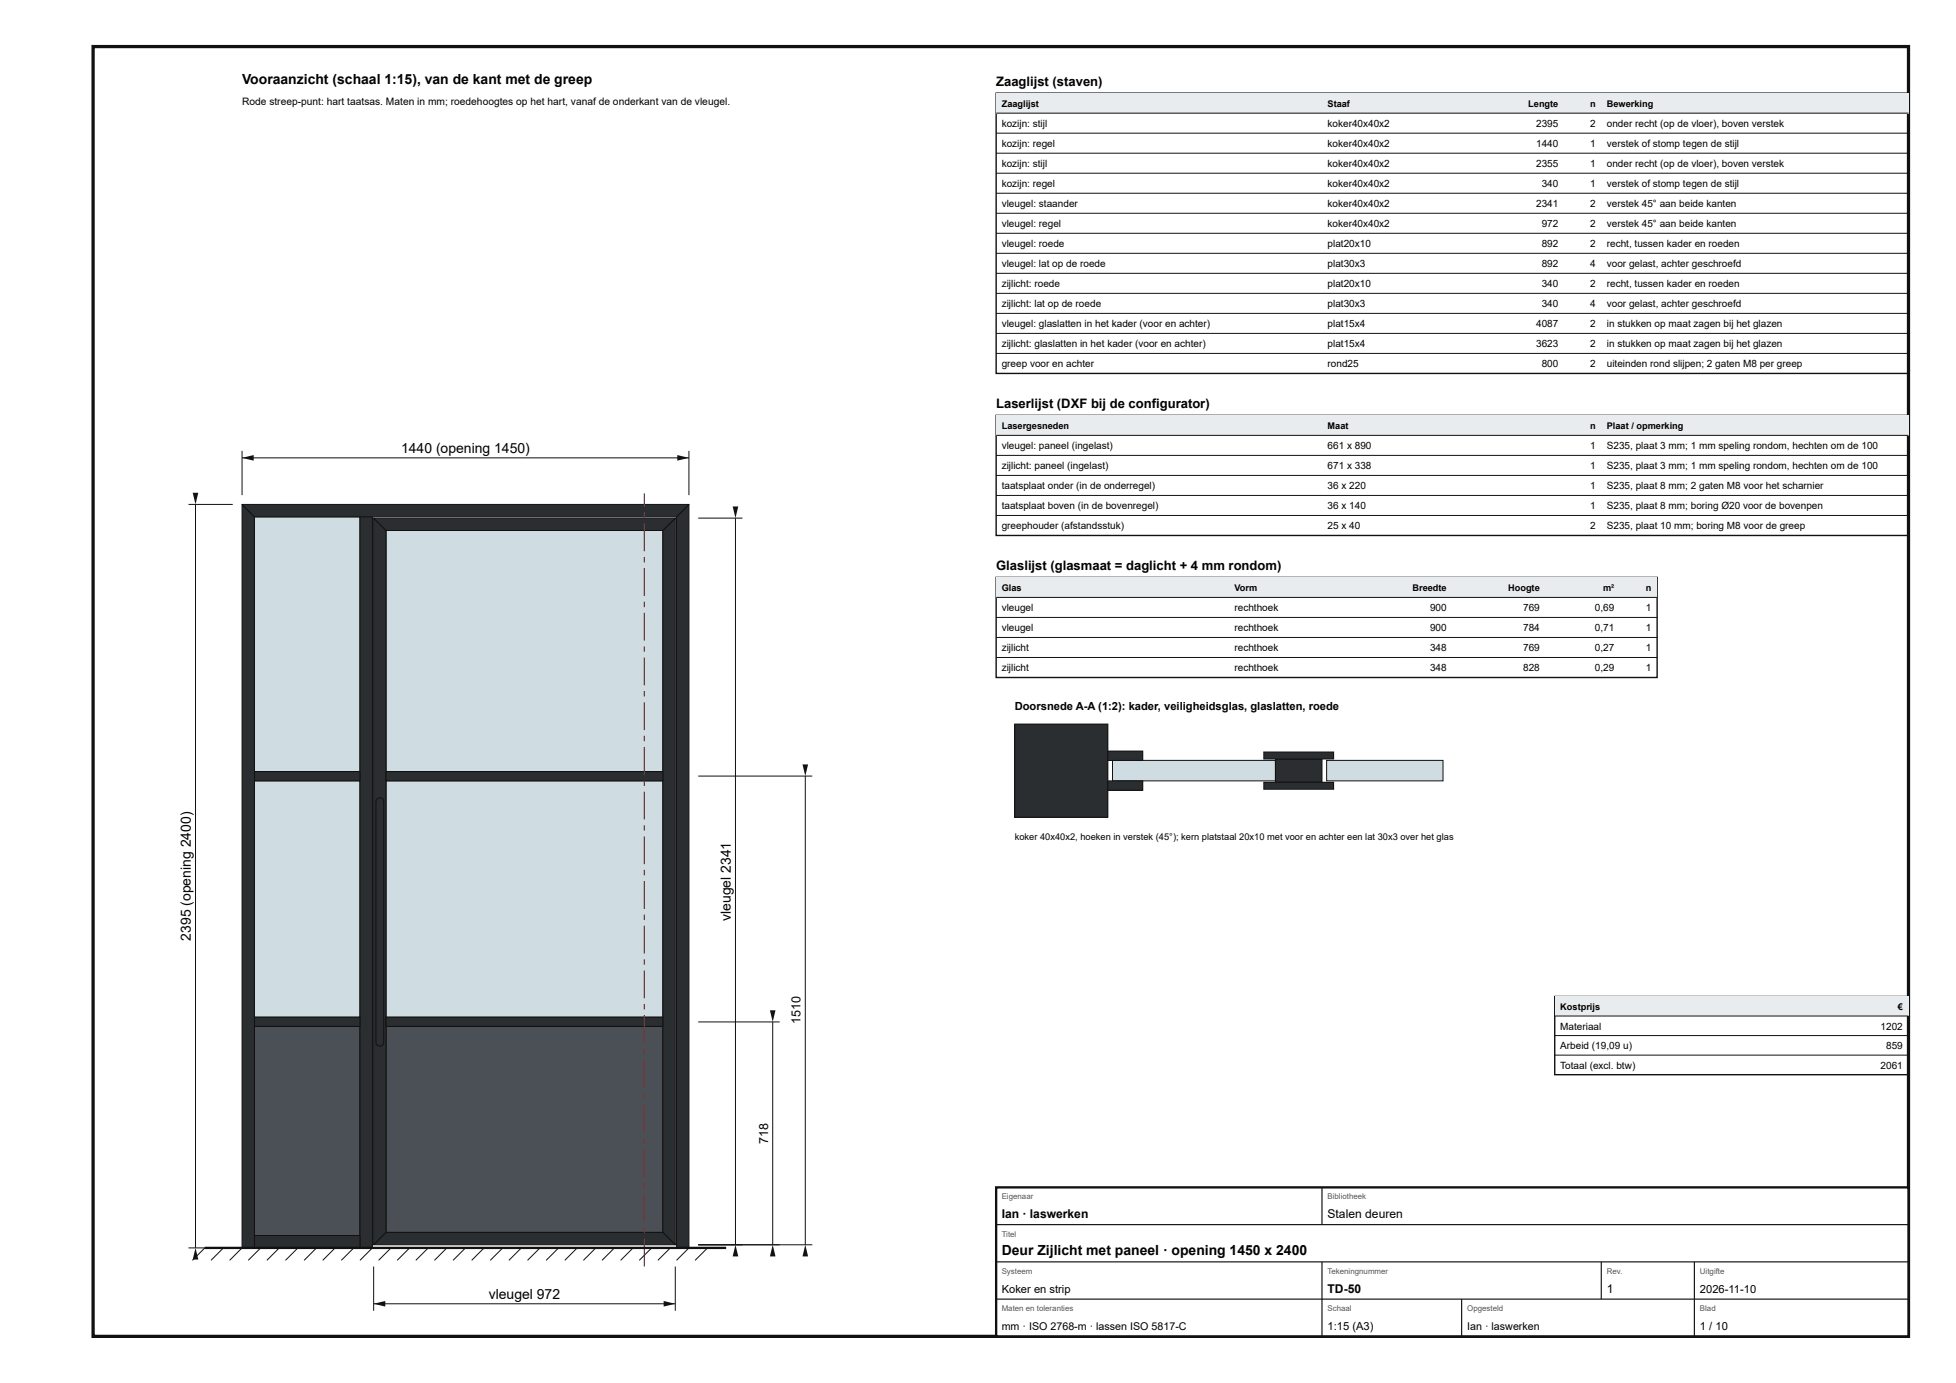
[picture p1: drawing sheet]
<svg xmlns="http://www.w3.org/2000/svg" width="420mm" height="297mm" viewBox="0 0 420 297" stroke-linecap="round" stroke-linejoin="round" font-family="sans-serif">
<defs><g id="words">
<g font-size="3">
<text x="52" y="18">Vooraanzicht (schaal 1:15), van de kant met de greep</text>
<text x="86.2" y="97.3">1440 (opening 1450)</text>
<text x="157" y="197.8" transform="rotate(-90 157 197.8)">vleugel 2341</text>
<text x="41" y="202" transform="rotate(-90 41 202)">2395 (opening 2400)</text>
<text x="215.2" y="269.6">Deur Zijlicht met paneel · opening 1450 x 2400</text>
<text x="105" y="279">vleugel 972</text>
</g>
<g font-size="2.8">
<text x="214" y="18.5">Zaaglijst (staven)</text>
<text x="214" y="87.7">Laserlijst (DXF bij de configurator)</text>
<text x="214" y="122.5">Glaslijst (glasmaat = daglicht + 4 mm rondom)</text>
</g>
<g font-size="2.7">
<text x="172" y="220" transform="rotate(-90 172 220)">1510</text>
<text x="165" y="245.7" transform="rotate(-90 165 245.7)">718</text>
</g>
<g font-size="2.6">
<text x="215.2" y="261.6">Ian · laswerken</text>
<text x="285.2" y="261.6">Stalen deuren</text>
<text x="285.2" y="277.6">TD-50</text>
<text x="345.2" y="277.6">1</text>
</g>
<g font-size="2.4">
<text x="218" y="152.5">Doorsnede A-A (1:2): kader, veiligheidsglas, glaslatten, roede</text>
<text x="215.2" y="277.6">Koker en strip</text>
<text x="365.2" y="277.6">2026-11-10</text>
<text x="285.2" y="285.6">1:15 (A3)</text>
<text x="365.2" y="285.6">1 / 10</text>
</g>
<g font-size="2.3">
<text x="215.2" y="285.6">mm · ISO 2768-m · lassen ISO 5817-C</text>
<text x="315.2" y="285.6">Ian · laswerken</text>
</g>
<text font-size="2.2" x="52" y="22.5">Rode streep-punt: hart taatsas. Maten in mm; roedehoogtes op het hart, vanaf de onderkant van de vleugel.</text>
<g font-size="2.1">
<text x="215.2" y="27.3">kozijn: stijl</text>
<text x="285.2" y="27.3">koker40x40x2</text>
<text x="330" y="27.3">2395</text>
<text x="341.6" y="27.3">2</text>
<text x="345.2" y="27.3">onder recht (op de vloer), boven verstek</text>
<text x="215.2" y="31.6">kozijn: regel</text>
<text x="215.2" y="35.9">kozijn: stijl</text>
<text x="285.2" y="31.6">koker40x40x2</text>
<text x="285.2" y="35.9">koker40x40x2</text>
<text x="330" y="31.6">1440</text>
<text x="330" y="35.9">2355</text>
<text x="341.6" y="31.6">1</text>
<text x="341.6" y="35.9">1</text>
<text x="345.2" y="31.6">verstek of stomp tegen de stijl</text>
<text x="345.2" y="35.9">onder recht (op de vloer), boven verstek</text>
<text x="215.2" y="40.2">kozijn: regel</text>
<text x="285.2" y="40.2">koker40x40x2</text>
<text x="331.2" y="40.2">340</text>
<text x="341.6" y="40.2">1</text>
<text x="345.2" y="40.2">verstek of stomp tegen de stijl</text>
<text x="215.2" y="44.5">vleugel: staander</text>
<text x="285.2" y="44.5">koker40x40x2</text>
<text x="330" y="44.5">2341</text>
<text x="341.6" y="44.5">2</text>
<text x="345.2" y="44.5">verstek 45° aan beide kanten</text>
<text x="215.2" y="48.8">vleugel: regel</text>
<text x="215.2" y="53.1">vleugel: roede</text>
<text x="285.2" y="48.8">koker40x40x2</text>
<text x="285.2" y="53.1">plat20x10</text>
<text x="331.2" y="48.8">972</text>
<text x="331.2" y="53.1">892</text>
<text x="341.6" y="48.8">2</text>
<text x="341.6" y="53.1">2</text>
<text x="345.2" y="48.8">verstek 45° aan beide kanten</text>
<text x="345.2" y="53.1">recht, tussen kader en roeden</text>
<text x="215.2" y="57.4">vleugel: lat op de roede</text>
<text x="285.2" y="57.4">plat30x3</text>
<text x="331.2" y="57.4">892</text>
<text x="341.6" y="57.4">4</text>
<text x="345.2" y="57.4">voor gelast, achter geschroefd</text>
<text x="215.2" y="61.7">zijlicht: roede</text>
<text x="285.2" y="61.7">plat20x10</text>
<text x="331.2" y="61.7">340</text>
<text x="341.6" y="61.7">2</text>
<text x="345.2" y="61.7">recht, tussen kader en roeden</text>
<text x="215.2" y="66">zijlicht: lat op de roede</text>
<text x="215.2" y="70.3">vleugel: glaslatten in het kader (voor en achter)</text>
<text x="285.2" y="66">plat30x3</text>
<text x="285.2" y="70.3">plat15x4</text>
<text x="330" y="70.3">4087</text>
<text x="331.2" y="66">340</text>
<text x="341.6" y="66">4</text>
<text x="341.6" y="70.3">2</text>
<text x="345.2" y="66">voor gelast, achter geschroefd</text>
<text x="345.2" y="70.3">in stukken op maat zagen bij het glazen</text>
<text x="215.2" y="74.6">zijlicht: glaslatten in het kader (voor en achter)</text>
<text x="285.2" y="74.6">plat15x4</text>
<text x="330" y="74.6">3623</text>
<text x="341.6" y="74.6">2</text>
<text x="345.2" y="74.6">in stukken op maat zagen bij het glazen</text>
<text x="215.2" y="78.9">greep voor en achter</text>
<text x="285.2" y="78.9">rond25</text>
<text x="331.2" y="78.9">800</text>
<text x="341.6" y="78.9">2</text>
<text x="345.2" y="78.9">uiteinden rond slijpen; 2 gaten M8 per greep</text>
<text x="215.2" y="96.5">vleugel: paneel (ingelast)</text>
<text x="215.2" y="100.8">zijlicht: paneel (ingelast)</text>
<text x="285.2" y="96.5">661 x 890</text>
<text x="285.2" y="100.8">671 x 338</text>
<text x="341.6" y="96.5">1</text>
<text x="341.6" y="100.8">1</text>
<text x="345.2" y="96.5">S235, plaat 3 mm; 1 mm speling rondom, hechten om de 100</text>
<text x="345.2" y="100.8">S235, plaat 3 mm; 1 mm speling rondom, hechten om de 100</text>
<text x="215.2" y="105.1">taatsplaat onder (in de onderregel)</text>
<text x="285.2" y="105.1">36 x 220</text>
<text x="341.6" y="105.1">1</text>
<text x="345.2" y="105.1">S235, plaat 8 mm; 2 gaten M8 voor het scharnier</text>
<text x="215.2" y="109.4">taatsplaat boven (in de bovenregel)</text>
<text x="215.2" y="113.7">greephouder (afstandsstuk)</text>
<text x="285.2" y="109.4">36 x 140</text>
<text x="285.2" y="113.7">25 x 40</text>
<text x="341.6" y="109.4">1</text>
<text x="341.6" y="113.7">2</text>
<text x="345.2" y="109.4">S235, plaat 8 mm; boring Ø20 voor de bovenpen</text>
<text x="345.2" y="113.7">S235, plaat 10 mm; boring M8 voor de greep</text>
<text x="215.2" y="131.3">vleugel</text>
<text x="265.2" y="131.3">rechthoek</text>
<text x="307.2" y="131.3">900</text>
<text x="327.2" y="131.3">769</text>
<text x="342.6" y="131.3">0,69</text>
<text x="353.6" y="131.3">1</text>
<text x="215.2" y="135.6">vleugel</text>
<text x="265.2" y="135.6">rechthoek</text>
<text x="307.2" y="135.6">900</text>
<text x="327.2" y="135.6">784</text>
<text x="342.6" y="135.6">0,71</text>
<text x="353.6" y="135.6">1</text>
<text x="215.2" y="139.9">zijlicht</text>
<text x="265.2" y="139.9">rechthoek</text>
<text x="307.2" y="139.9">348</text>
<text x="327.2" y="139.9">769</text>
<text x="342.6" y="139.9">0,27</text>
<text x="353.6" y="139.9">1</text>
<text x="215.2" y="144.2">zijlicht</text>
<text x="265.2" y="144.2">rechthoek</text>
<text x="307.2" y="144.2">348</text>
<text x="327.2" y="144.2">828</text>
<text x="342.6" y="144.2">0,29</text>
<text x="353.6" y="144.2">1</text>
<text x="335.2" y="221.1">Materiaal</text>
<text x="404" y="221.1">1202</text>
<text x="335.2" y="225.3">Arbeid (19,09 u)</text>
<text x="405.2" y="225.3">859</text>
<text x="335.2" y="229.5">Totaal (excl. btw)</text>
<text x="404" y="229.5">2061</text>
</g>
<g font-size="2">
<text x="215.2" y="23">Zaaglijst</text>
<text x="285.2" y="23">Staaf</text>
<text x="328.3" y="23">Lengte</text>
<text x="341.6" y="23">n</text>
<text x="345.2" y="23">Bewerking</text>
<text x="215.2" y="92.2">Lasergesneden</text>
<text x="285.2" y="92.2">Maat</text>
<text x="341.6" y="92.2">n</text>
<text x="345.2" y="92.2">Plaat / opmerking</text>
<text x="215.2" y="127">Glas</text>
<text x="265.2" y="127">Vorm</text>
<text x="303.4" y="127">Breedte</text>
<text x="324" y="127">Hoogte</text>
<text x="344.4" y="127">m²</text>
<text x="353.6" y="127">n</text>
<text x="218" y="180.5">koker 40x40x2, hoeken in verstek (45°); kern platstaal 20x10 met voor en achter een lat 30x3 over het glas</text>
<text x="335.2" y="216.9">Kostprijs</text>
<text x="407.7" y="216.9">€</text>
</g>
<g font-size="1.7" fill="#555">
<text x="215.2" y="257.6">Eigenaar</text>
<text x="285.2" y="257.6">Bibliotheek</text>
<text x="215.2" y="265.6">Titel</text>
<text x="215.2" y="273.6">Systeem</text>
<text x="285.2" y="273.6">Tekeningnummer</text>
<text x="345.2" y="273.6">Rev.</text>
<text x="365.2" y="273.6">Uitgifte</text>
<text x="215.2" y="281.6">Maten en toleranties</text>
<text x="285.2" y="281.6">Schaal</text>
<text x="315.2" y="281.6">Opgesteld</text>
<text x="365.2" y="281.6">Blad</text>
</g>
</g></defs>
<path d="M20 10h390v277h-390z" fill="none" stroke="#111" stroke-width=".7" stroke-linecap="butt"/>
<path d="M82.9 167.7h59.5v50.7h-59.5z" fill="#cfdde3"/>
<path d="M82.9 167.7h59.5v50.7h-59.5z" fill="none" stroke="#111" stroke-width=".21"/>
<path d="M82.9 113.9h59.5v51.8h-59.5z" fill="#cfdde3"/>
<path d="M82.9 113.9h59.5v51.8h-59.5z" fill="none" stroke="#111" stroke-width=".21"/>
<path d="M54.7 167.7h22.6v50.7h-22.6z" fill="#cfdde3"/>
<path d="M54.7 167.7h22.6v50.7h-22.6z" fill="none" stroke="#111" stroke-width=".21"/>
<path d="M54.7 111h22.6v54.7h-22.6z" fill="#cfdde3"/>
<path d="M54.7 111h22.6v54.7h-22.6z" fill="none" stroke="#111" stroke-width=".21"/>
<path d="M82.9 220.4h59.5v44.3h-59.5z" fill="#4a5056"/>
<path d="M82.9 220.4h59.5v44.3h-59.5z" fill="none" stroke="#111" stroke-width=".21"/>
<path d="M54.7 220.4h22.6v44.9h-22.6z" fill="#4a5056"/>
<path d="M54.7 220.4h22.6v44.9h-22.6z" fill="none" stroke="#111" stroke-width=".21"/>
<path d="M52 108.3l2.7 2.7v157h-2.7z" fill="#2b2e31"/>
<path d="M52 108.3l2.7 2.7v157h-2.7z" fill="none" stroke="#111" stroke-width=".21"/>
<path d="M145.3 111l2.7-2.7v159.7h-2.7z" fill="#2b2e31"/>
<path d="M145.3 111l2.7-2.7v159.7h-2.7z" fill="none" stroke="#111" stroke-width=".21"/>
<path d="M52 108.3h96l-2.7 2.7h-90.6z" fill="#2b2e31"/>
<path d="M52 108.3h96l-2.7 2.7h-90.6z" fill="none" stroke="#111" stroke-width=".21"/>
<path d="M77.3 111h2.7v157h-2.7z" fill="#2b2e31"/>
<path d="M77.3 111h2.7v157h-2.7z" fill="none" stroke="#111" stroke-width=".21"/>
<path d="M54.7 265.3h22.6v2.7h-22.6z" fill="#2b2e31"/>
<path d="M54.7 265.3h22.6v2.7h-22.6z" fill="none" stroke="#111" stroke-width=".21"/>
<path d="M80.3 111.3l2.6 2.6v150.8l-2.6 2.6z" fill="#2b2e31"/>
<path d="M80.3 111.3l2.6 2.6v150.8l-2.6 2.6z" fill="none" stroke="#111" stroke-width=".21"/>
<path d="M142.4 113.9l2.7-2.6v156l-2.7-2.6z" fill="#2b2e31"/>
<path d="M142.4 113.9l2.7-2.6v156l-2.7-2.6z" fill="none" stroke="#111" stroke-width=".21"/>
<path d="M80.3 267.3l2.6-2.6h59.5l2.7 2.6z" fill="#2b2e31"/>
<path d="M80.3 267.3l2.6-2.6h59.5l2.7 2.6z" fill="none" stroke="#111" stroke-width=".21"/>
<path d="M80.3 111.3h64.8l-2.7 2.6h-59.5z" fill="#2b2e31"/>
<path d="M80.3 111.3h64.8l-2.7 2.6h-59.5z" fill="none" stroke="#111" stroke-width=".21"/>
<path d="M82.9 218.4h59.5v2h-59.5z" fill="#2b2e31"/>
<path d="M82.9 218.4h59.5v2h-59.5z" fill="none" stroke="#111" stroke-width=".21"/>
<path d="M82.9 165.7h59.5v2h-59.5z" fill="#2b2e31"/>
<path d="M82.9 165.7h59.5v2h-59.5z" fill="none" stroke="#111" stroke-width=".21"/>
<path d="M54.7 218.4h22.6v2h-22.6z" fill="#2b2e31"/>
<path d="M54.7 218.4h22.6v2h-22.6z" fill="none" stroke="#111" stroke-width=".21"/>
<path d="M54.7 165.7h22.6v2h-22.6z" fill="#2b2e31"/>
<path d="M54.7 165.7h22.6v2h-22.6z" fill="none" stroke="#111" stroke-width=".21"/>
<path d="M138.3 266h.2v6h-.2zM138.3 263.6h.2v1.2h-.2zM138.3 256.4h.2v6h-.2zM138.3 254h.2v1.2h-.2zM138.3 246.8h.2v6h-.2zM138.3 244.4h.2v1.2h-.2zM138.3 237.2h.2v6h-.2zM138.3 234.8h.2v1.2h-.2zM138.3 227.6h.2v6h-.2zM138.3 225.2h.2v1.2h-.2zM138.3 218h.2v6h-.2zM138.3 215.6h.2v1.2h-.2zM138.3 208.4h.2v6h-.2zM138.3 206h.2v1.2h-.2zM138.3 198.8h.2v6h-.2zM138.3 196.4h.2v1.2h-.2zM138.3 189.2h.2v6h-.2zM138.3 186.8h.2v1.2h-.2zM138.3 179.6h.2v6h-.2zM138.3 177.2h.2v1.2h-.2zM138.3 170h.2v6h-.2zM138.3 167.6h.2v1.2h-.2zM138.3 160.4h.2v6h-.2zM138.3 158h.2v1.2h-.2zM138.3 150.8h.2v6h-.2zM138.3 148.4h.2v1.2h-.2zM138.3 141.2h.2v6h-.2zM138.3 138.8h.2v1.2h-.2zM138.3 131.6h.2v6h-.2zM138.3 129.2h.2v1.2h-.2zM138.3 122h.2v6h-.2zM138.3 119.6h.2v1.2h-.2zM138.3 112.4h.2v6h-.2zM138.3 110h.2v1.2h-.2zM138.3 105.9h.2v2.9h-.2z" fill="#b00"/>
<path d="M81 171.6a.84 .84 0 0 1 .9-.2 .84 .84 0 0 1 .5 .7v51.8a.84 .84 0 0 1-.8 .8 .84 .84 0 0 1-.8-.8v-51.8z" fill="#2b2e31"/>
<g fill="none" stroke="#111" stroke-width=".21">
<path d="M52 96.8v9.5M52 98.3h96M148 96.8v9.5M81 171.6a.84 .84 0 0 1 .9-.2 .84 .84 0 0 1 .5 .7v51.8a.84 .84 0 0 1-.8 .8 .84 .84 0 0 1-.8-.8v-51.8zM44 268l-2.7 2.7M48 268l-2.7 2.7M52 268l-2.7 2.7M56 268l-2.7 2.7M60 268l-2.7 2.7M64 268l-2.7 2.7M68 268l-2.7 2.7M72 268l-2.7 2.7"/>
<path d="M76 268l-2.7 2.7M80 268l-2.7 2.7M84 268l-2.7 2.7M88 268l-2.7 2.7M92 268l-2.7 2.7M96 268l-2.7 2.7M100 268l-2.7 2.7M104 268l-2.7 2.7M108 268l-2.7 2.7M112 268l-2.7 2.7M116 268l-2.7 2.7M120 268l-2.7 2.7"/>
<path d="M124 268l-2.7 2.7M128 268l-2.7 2.7M132 268l-2.7 2.7M136 268l-2.7 2.7M140 268l-2.7 2.7M144 268l-2.7 2.7M148 268l-2.7 2.7M152 268l-2.7 2.7"/>
</g>
<path d="M44 268h112" fill="none" stroke="#111" stroke-width=".5"/>
<g fill="#111">
<path d="M52 98.3l2.5-.6v1.2z"/>
<path d="M145.5 97.7l2.5 .6-2.5 .6z"/>
</g>
<path d="M40.5 108.3h9.5M42 108.3v159.7M40.5 268h9.5" fill="none" stroke="#111" stroke-width=".21"/>
<g fill="#111">
<path d="M42 268l.6 2.5h-1.2z"/>
<path d="M41.4 105.8h1.2l-.6 2.5z"/>
</g>
<path d="M80.3 272v9.5M80.3 280h64.8M145.1 272v9.5" fill="none" stroke="#111" stroke-width=".21"/>
<g fill="#111">
<path d="M80.3 280l2.5-.6v1.2z"/>
<path d="M142.6 279.4l2.5 .6-2.5 .6z"/>
</g>
<path d="M150 111.3h9.5M158 111.3v156M150 267.3h9.5" fill="none" stroke="#111" stroke-width=".21"/>
<g fill="#111">
<path d="M158 267.3l.6 2.5h-1.2z"/>
<path d="M157.4 108.8h1.2l-.6 2.5z"/>
</g>
<path d="M150 219.5h17.5M166 219.5v47.8M150 267.3h17.5" fill="none" stroke="#111" stroke-width=".21"/>
<g fill="#111">
<path d="M166 267.3l.6 2.5h-1.2z"/>
<path d="M165.4 217h1.2l-.6 2.5z"/>
</g>
<path d="M150 166.7h24.5M173 166.7v100.6M150 267.3h24.5" fill="none" stroke="#111" stroke-width=".21"/>
<g fill="#111">
<path d="M173 267.3l.6 2.5h-1.2z"/>
<path d="M172.4 164.2h1.2l-.6 2.5z"/>
</g>
<path d="M214 20h196v60.2h-196z" fill="none" stroke="#111" stroke-width=".3"/>
<path d="M214 20h196v4.3h-196z" fill="#e9ecee"/>
<g fill="none" stroke="#111" stroke-width=".21">
<path d="M214 24.3h196M214 28.6h196M214 32.9h196M214 37.2h196M214 41.5h196M214 45.8h196M214 50.1h196M214 54.4h196M214 58.7h196M214 63h196M214 67.3h196M214 71.6h196"/>
<path d="M214 75.9h196"/>
</g>
<path d="M214 89.2h196v25.8h-196z" fill="none" stroke="#111" stroke-width=".3"/>
<path d="M214 89.2h196v4.3h-196z" fill="#e9ecee"/>
<path d="M214 93.5h196M214 97.8h196M214 102.1h196M214 106.4h196M214 110.7h196" fill="none" stroke="#111" stroke-width=".21"/>
<path d="M214 124h142v21.5h-142z" fill="none" stroke="#111" stroke-width=".3"/>
<path d="M214 124h142v4.3h-142z" fill="#e9ecee"/>
<path d="M214 128.3h142M214 132.6h142M214 136.9h142M214 141.2h142" fill="none" stroke="#111" stroke-width=".21"/>
<path d="M218 155.5h20v20h-20z" fill="#2b2e31"/>
<path d="M218 155.5h20v20h-20z" fill="none" stroke="#111" stroke-width=".21"/>
<path d="M239 163.3h35v4.4h-35z" fill="#cfdde3"/>
<path d="M239 163.3h35v4.4h-35z" fill="none" stroke="#111" stroke-width=".21"/>
<path d="M238 161.3h7.5v2h-7.5z" fill="#2b2e31"/>
<path d="M238 161.3h7.5v2h-7.5z" fill="none" stroke="#111" stroke-width=".21"/>
<path d="M238 167.7h7.5v2h-7.5z" fill="#2b2e31"/>
<path d="M238 167.7h7.5v2h-7.5z" fill="none" stroke="#111" stroke-width=".21"/>
<path d="M274 163h10v5h-10z" fill="#2b2e31"/>
<path d="M274 163h10v5h-10z" fill="none" stroke="#111" stroke-width=".21"/>
<path d="M271.5 161.5h15v1.5h-15z" fill="#2b2e31"/>
<path d="M271.5 161.5h15v1.5h-15z" fill="none" stroke="#111" stroke-width=".21"/>
<path d="M271.5 168h15v1.5h-15z" fill="#2b2e31"/>
<path d="M271.5 168h15v1.5h-15z" fill="none" stroke="#111" stroke-width=".21"/>
<path d="M285 163.3h25v4.4h-25z" fill="#cfdde3"/>
<path d="M285 163.3h25v4.4h-25z" fill="none" stroke="#111" stroke-width=".21"/>
<path d="M334 214h76v16.8h-76z" fill="none" stroke="#111" stroke-width=".3"/>
<path d="M334 214h76v4.2h-76z" fill="#e9ecee"/>
<path d="M334 218.2h76M334 222.4h76M334 226.6h76" fill="none" stroke="#111" stroke-width=".21"/>
<path d="M214 255h196v32h-196z" fill="#fff"/>
<path d="M214 255h196v32h-196z" fill="none" stroke="#111" stroke-width=".5"/>
<path d="M284 255v8M214 263h196M214 271h196M214 279h196M284 271v16M314 279v8M344 271v8M364 271v16" fill="none" stroke="#111" stroke-width=".25"/>
<use href="#words"/>
</svg>
